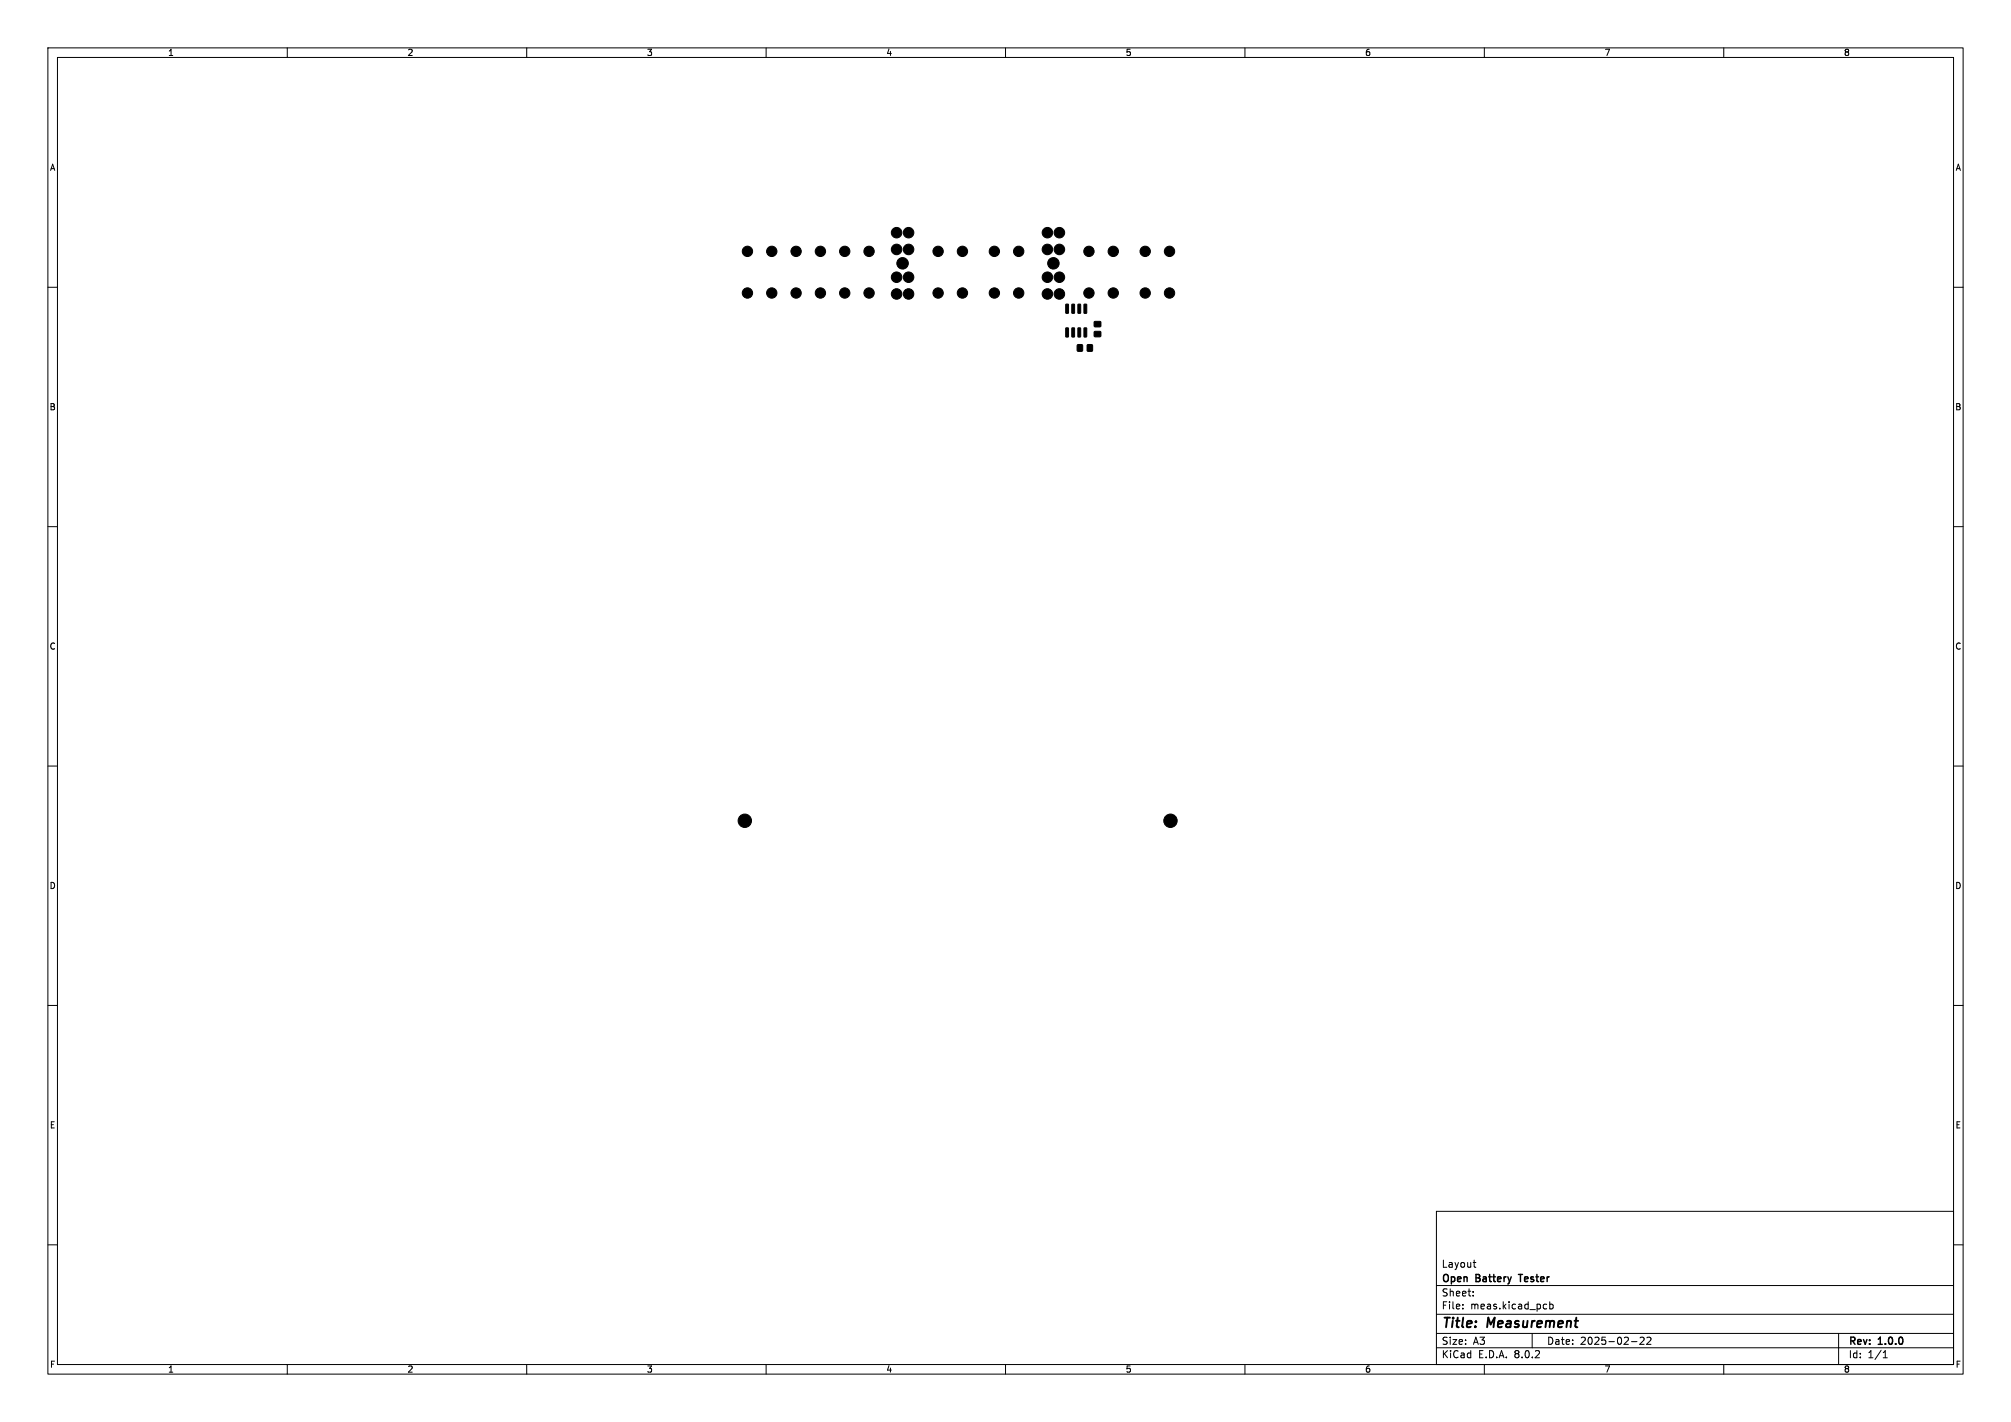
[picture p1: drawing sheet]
<svg xmlns="http://www.w3.org/2000/svg" width="420mm" height="297mm" viewBox="0 0 420 297" stroke-linecap="round" stroke-linejoin="round" font-family="sans-serif">
<defs><g id="words">
<g font-size="2.8">
<text x="301" y="277.9">Title:</text>
<text x="310.6" y="277.9">Measurement</text>
</g>
<g font-size="2.1">
<text x="301" y="268.2">Open</text>
<text x="301" y="265">Layout</text>
<text x="308.3" y="268.2">Battery</text>
<text x="318" y="268.2">Tester</text>
<text x="301" y="273.7">File:</text>
<text x="301" y="271">Sheet:</text>
<text x="307.1" y="273.7">meas.kicad_pcb</text>
<text x="301" y="281.1">Size:</text>
<text x="307.6" y="281.1">A3</text>
<text x="323" y="281.1">Date:</text>
<text x="330" y="281.1">2025-02-22</text>
<text x="386" y="281.3">Rev:</text>
<text x="392.4" y="281.3">1.0.0</text>
<text x="301" y="283.9">KiCad</text>
<text x="308.7" y="283.9">E.D.A.</text>
<text x="316.3" y="283.9">8.0.2</text>
<text x="386" y="283.9">Id:</text>
<text x="390.1" y="283.9">1/1</text>
</g>
<g font-size="1.8">
<text x="35" y="11.9">1</text>
<text x="85" y="11.9">2</text>
<text x="135" y="11.9">3</text>
<text x="185" y="11.9">4</text>
<text x="235" y="11.9">5</text>
<text x="285" y="11.9">6</text>
<text x="335" y="11.9">7</text>
<text x="385" y="11.9">8</text>
<text x="10.3" y="35.9">A</text>
<text x="408.3" y="35.9">A</text>
<text x="10.3" y="85.9">B</text>
<text x="408.2" y="85.9">B</text>
<text x="10.3" y="135.9">C</text>
<text x="408.2" y="135.9">C</text>
<text x="10.3" y="185.9">D</text>
<text x="408.2" y="185.9">D</text>
<text x="10.3" y="235.9">E</text>
<text x="408.3" y="235.9">E</text>
<text x="10.3" y="285.9">F</text>
<text x="35" y="286.9">1</text>
<text x="85" y="286.9">2</text>
<text x="135" y="286.9">3</text>
<text x="185" y="286.9">4</text>
<text x="235" y="286.9">5</text>
<text x="285" y="286.9">6</text>
<text x="335" y="286.9">7</text>
<text x="385" y="286.9">8</text>
<text x="408.3" y="285.9">F</text>
</g>
</g></defs>
<g fill="none" stroke="#000" stroke-width=".21">
<path d="M10 10h400v277h-400zM12 12h396v273h-396zM60 10v2M110 10v2M160 10v2M210 10v2M260 10v2M310 10v2M360 10v2M10 60h2M408 60h2M10 110h2"/>
<path d="M408 110h2M10 160h2M408 160h2M10 210h2M408 210h2M10 260h2M300 253h108v32h-108zM408 260h2M300 278.5h108M300 274.5h108M300 268.5h108M305.5 273.2v.2"/>
<path d="M305.5 272.5v.1M307.7 270.5v.2M307.7 269.8v.1M307.7 263.7h.5M307.9 264.6l.3 .1M320 278.5v3M322.6 272.4l.4 .1M323 273.3l-.4 .1M323.7 272.5l.4-.1 .3 .3-.2 .6h-.5M323.7 271.9v1.5M342.5 279.4l.6-.1 .3 .4-1 1.1h1M343.9 279.4l.6-.1 .3 .4-.9 1.1h.9"/>
<path d="M384 278.5v6.5M60 285v2M110 285v2M160 285v2M210 285v2M260 285v2M300 281.5h108M310 285v2M340.7 280.2h1.2M360 285v2M393.3 283.6h.9M393.3 282.5l.4-.4v1.5"/>
</g>
<path d="M317.1 266.2h.9" fill="none" stroke="#000" stroke-width=".3"/>
<g fill="#000" stroke="#000" stroke-width=".21">
<path d="M222.6 63.6h.5v1.8h-.5zM222.6 68.5l.5 .1v1.8l-.5-.1zM223.9 63.6h.5l-.1 1.8h-.5zM223.9 68.5l.5 .1-.1 1.8-.5-.1zM225 72h1v1.3h-1zM225.1 63.6h.6l-.1 1.8h-.5zM225.1 68.5l.6 .1-.1 1.8-.5-.1zM226.4 63.6h.6l-.1 1.8h-.5zM226.4 68.5l.6 .1-.1 1.8-.5-.1zM227.1 72h1v1.3h-1zM228.6 69.3h1.3v1h-1.3zM228.6 67.2h1.3v1h-1.3z"/>
<circle cx="156.1" cy="52.5" r="1.08"/>
<circle cx="161.2" cy="52.5" r="1.08"/>
<circle cx="166.3" cy="52.5" r="1.08"/>
<circle cx="171.3" cy="52.5" r="1.08"/>
<circle cx="176.4" cy="52.5" r="1.08"/>
<circle cx="181.5" cy="52.5" r="1.08"/>
<circle cx="187.2" cy="57.9" r="1.1"/>
<circle cx="187.2" cy="48.6" r="1.1"/>
<circle cx="187.3" cy="52.1" r="1.1"/>
<circle cx="188.5" cy="55" r="1.2"/>
<circle cx="189.8" cy="57.9" r="1.1"/>
<circle cx="189.8" cy="48.6" r="1.1"/>
<circle cx="189.8" cy="52.1" r="1.1"/>
<circle cx="195.9" cy="52.5" r="1.08"/>
<circle cx="201" cy="52.5" r="1.08"/>
<circle cx="207.7" cy="52.5" r="1.08"/>
<circle cx="212.8" cy="52.5" r="1.08"/>
<circle cx="218.7" cy="57.9" r="1.1"/>
<circle cx="218.7" cy="48.6" r="1.1"/>
<circle cx="218.8" cy="52.1" r="1.1"/>
<circle cx="220" cy="55" r="1.2"/>
<circle cx="221.2" cy="57.9" r="1.1"/>
<circle cx="221.2" cy="48.6" r="1.1"/>
<circle cx="221.2" cy="52.1" r="1.1"/>
<circle cx="227.4" cy="52.5" r="1.08"/>
<circle cx="232.5" cy="52.5" r="1.08"/>
<circle cx="239.2" cy="52.5" r="1.08"/>
<circle cx="244.2" cy="52.5" r="1.08"/>
<circle cx="156.1" cy="61.2" r="1.08"/>
<circle cx="161.2" cy="61.2" r="1.08"/>
<circle cx="166.3" cy="61.2" r="1.08"/>
<circle cx="171.3" cy="61.2" r="1.08"/>
<circle cx="176.4" cy="61.2" r="1.08"/>
<circle cx="181.5" cy="61.2" r="1.08"/>
<circle cx="187.2" cy="61.4" r="1.1"/>
<circle cx="189.8" cy="61.4" r="1.1"/>
<circle cx="195.9" cy="61.2" r="1.08"/>
<circle cx="201" cy="61.2" r="1.08"/>
<circle cx="207.7" cy="61.2" r="1.08"/>
<circle cx="212.8" cy="61.2" r="1.08"/>
<circle cx="218.7" cy="61.4" r="1.1"/>
<circle cx="221.2" cy="61.4" r="1.1"/>
<circle cx="227.4" cy="61.2" r="1.08"/>
<circle cx="232.5" cy="61.2" r="1.08"/>
<circle cx="239.2" cy="61.2" r="1.08"/>
<circle cx="244.2" cy="61.2" r="1.08"/>
<circle cx="155.6" cy="171.4" r="1.4"/>
<circle cx="244.5" cy="171.4" r="1.4"/>
</g>
<use href="#words"/>
</svg>
